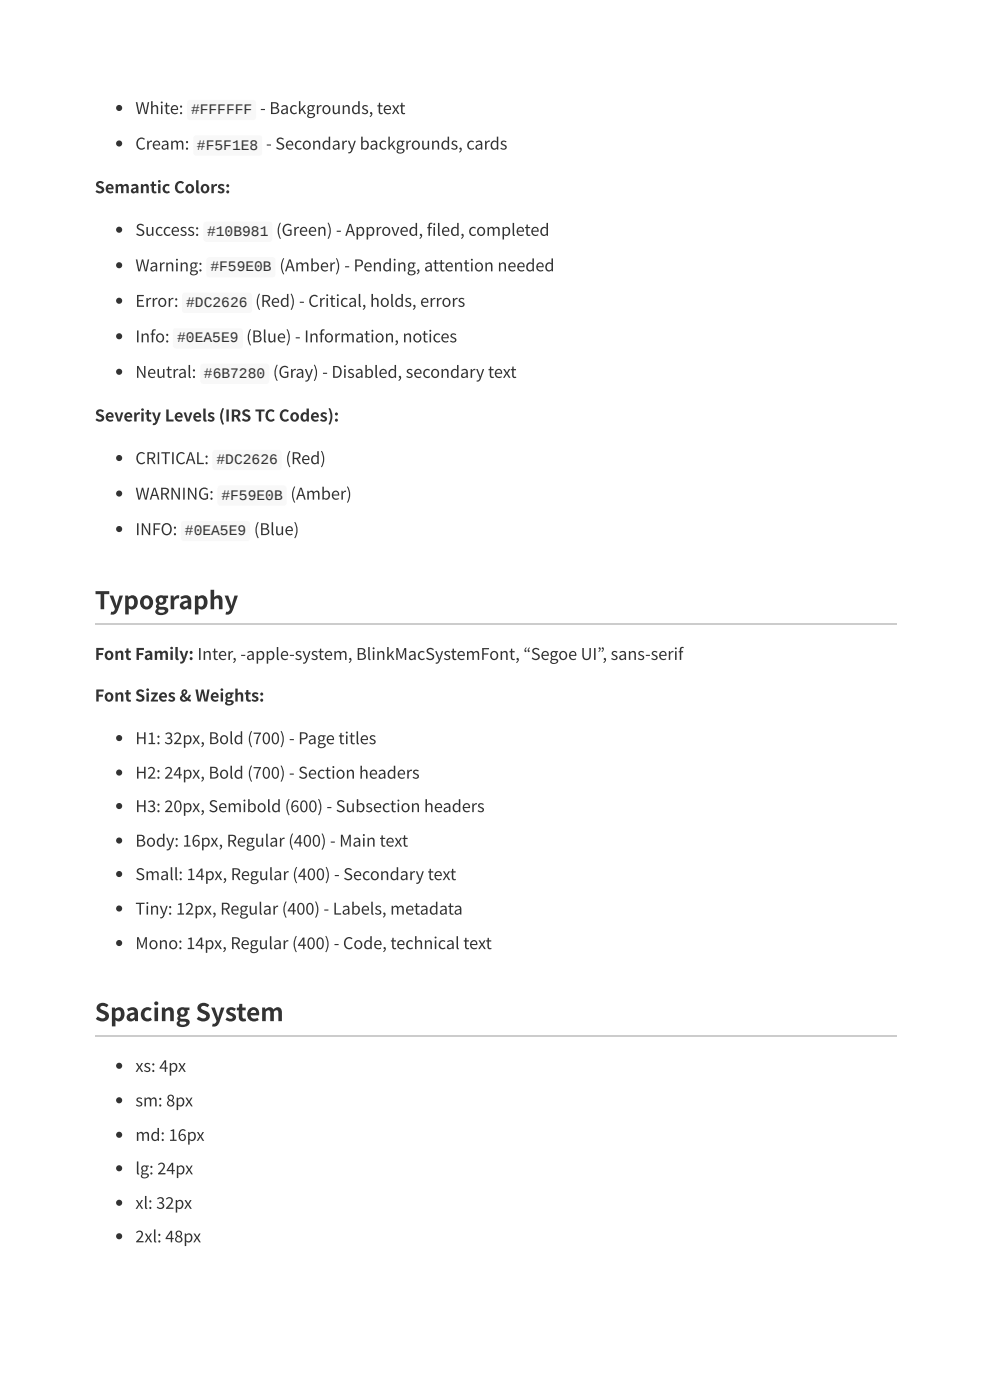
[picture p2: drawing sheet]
<svg xmlns="http://www.w3.org/2000/svg" width="210mm" height="297mm" viewBox="0 0 210 297" stroke-linecap="round" stroke-linejoin="round" font-family="sans-serif">
<defs><g id="words">
<g font-size="5.2" fill="#333">
<text x="20.1" y="129.2">Typography</text>
<text x="20.1" y="216.6">Spacing System</text>
</g>
<g font-size="3.4" fill="#333">
<text x="28.7" y="24.2">White:</text>
<text x="55.2" y="24.2">- Backgrounds, text</text>
<text x="28.7" y="31.7">Cream:</text>
<text x="56.4" y="31.7">- Secondary backgrounds, cards</text>
<text x="20.1" y="41">Semantic Colors:</text>
<text x="28.7" y="50">Success:</text>
<text x="58.6" y="50">(Green) - Approved, fi led, completed</text>
<text x="28.7" y="57.6">Warning:</text>
<text x="59.3" y="57.6">(Amber) - Pending, attention needed</text>
<text x="28.7" y="65.1">Error:</text>
<text x="54.1" y="65.1">(Red) - Critical, holds, errors</text>
<text x="28.7" y="72.6">Info:</text>
<text x="52.2" y="72.6">(Blue) - Information, notices</text>
<text x="28.7" y="80.2">Neutral:</text>
<text x="57.9" y="80.2">(Gray) - Disabled, secondary text</text>
<text x="20.1" y="89.4">Severity Levels (IRS TC Codes):</text>
<text x="28.7" y="98.5">CRITICAL:</text>
<text x="60.6" y="98.5">(Red)</text>
<text x="28.7" y="106">WARNING:</text>
<text x="61.6" y="106">(Amber)</text>
<text x="28.7" y="113.5">INFO:</text>
<text x="53.9" y="113.5">(Blue)</text>
<text x="20.1" y="140">Font Family: Inter, -apple-system, BlinkMacSystemFont, “Segoe UI”, sans-serif</text>
<text x="20.1" y="148.8">Font Sizes &amp; Weights:</text>
<text x="28.7" y="157.9">H1: 32px, Bold (700) - Page titles</text>
<text x="28.7" y="165.2">H2: 24px, Bold (700) - Section headers</text>
<text x="28.7" y="172.3">H3: 20px, Semibold (600) - Subsection headers</text>
<text x="28.7" y="179.6">Body: 16px, Regular (400) - Main text</text>
<text x="28.7" y="186.7">Small: 14px, Regular (400) - Secondary text</text>
<text x="28.7" y="194">Tiny: 12px, Regular (400) - Labels, metadata</text>
<text x="28.7" y="201.4">Mono: 14px, Regular (400) - Code, technical text</text>
<text x="28.7" y="227.4">xs: 4px</text>
<text x="28.7" y="234.7">sm: 8px</text>
<text x="28.7" y="242">md: 16px</text>
<text x="28.7" y="249.1">lg: 24px</text>
<text x="28.7" y="256.5">xl: 32px</text>
<text x="28.7" y="263.6">2xl: 48px</text>
</g>
<g font-size="3.1" fill="#333">
<text x="40.5" y="24.2">#FFFFFF</text>
<text x="41.8" y="31.7">#F5F1E8</text>
<text x="43.9" y="50">#10B981</text>
<text x="44.6" y="57.6">#F59E0B</text>
<text x="39.5" y="65.1">#DC2626</text>
<text x="37.6" y="72.6">#0EA5E9</text>
<text x="43.3" y="80.2">#6B7280</text>
<text x="45.9" y="98.5">#DC2626</text>
<text x="47" y="106">#F59E0B</text>
<text x="39.2" y="113.5">#0EA5E9</text>
</g>
</g></defs>
<path d="M20.1 132.4h170.1M20.1 219.8h170.1" fill="none" stroke="#ccc" stroke-width=".22"/>
<circle cx="25.3" cy="22.9" r=".65" fill="#333"/>
<path d="M39.9 21.4l.4-.2h13.4a.65 .65 0 0 1 .6 .6v3a.65 .65 0 0 1-.6 .7h-13.4a.65 .65 0 0 1-.6-.7v-3z" fill="#f8f8f8"/>
<circle cx="25.3" cy="30.4" r=".65" fill="#333"/>
<path d="M41.2 28.9l.4-.2h13.4a.65 .65 0 0 1 .6 .7v3a.65 .65 0 0 1-.6 .6h-13.4a.65 .65 0 0 1-.6-.6v-3z" fill="#f8f8f8"/>
<circle cx="25.3" cy="48.7" r=".65" fill="#333"/>
<path d="M43.3 47.2l.5-.2h13.3a.65 .65 0 0 1 .7 .7v3a.65 .65 0 0 1-.7 .6h-13.3a.65 .65 0 0 1-.7-.6v-3z" fill="#f8f8f8"/>
<circle cx="25.3" cy="56.3" r=".65" fill="#333"/>
<path d="M44 54.7l.4-.2h13.4a.65 .65 0 0 1 .6 .7v3a.65 .65 0 0 1-.6 .7h-13.4a.65 .65 0 0 1-.6-.7v-3z" fill="#f8f8f8"/>
<circle cx="25.3" cy="63.8" r=".65" fill="#333"/>
<path d="M38.8 62.3l.5-.2h13.5a.65 .65 0 0 1 .7 .6v3a.65 .65 0 0 1-.7 .7h-13.5a.65 .65 0 0 1-.7-.7v-3z" fill="#f8f8f8"/>
<circle cx="25.3" cy="71.3" r=".65" fill="#333"/>
<path d="M36.9 69.8l.4-.2h13.6a.65 .65 0 0 1 .6 .7v3a.65 .65 0 0 1-.6 .6h-13.6a.65 .65 0 0 1-.6-.6v-3z" fill="#f8f8f8"/>
<circle cx="25.3" cy="78.9" r=".65" fill="#333"/>
<path d="M42.7 77.3l.4-.1h13.4a.65 .65 0 0 1 .6 .6v3a.65 .65 0 0 1-.6 .7h-13.4a.65 .65 0 0 1-.6-.7v-3z" fill="#f8f8f8"/>
<circle cx="25.3" cy="97.2" r=".65" fill="#333"/>
<path d="M45.3 95.6l.4-.2h13.4a.65 .65 0 0 1 .6 .7v3a.65 .65 0 0 1-.6 .7h-13.4a.65 .65 0 0 1-.6-.7v-3z" fill="#f8f8f8"/>
<circle cx="25.3" cy="104.7" r=".65" fill="#333"/>
<path d="M46.3 103.2l.5-.2h13.3a.65 .65 0 0 1 .7 .6v3a.65 .65 0 0 1-.7 .7h-13.3a.65 .65 0 0 1-.6-.7v-3z" fill="#f8f8f8"/>
<circle cx="25.3" cy="112.2" r=".65" fill="#333"/>
<path d="M38.6 110.7l.5-.2h13.3a.65 .65 0 0 1 .6 .7v3a.65 .65 0 0 1-.6 .6h-13.3a.65 .65 0 0 1-.7-.6v-3z" fill="#f8f8f8"/>
<g fill="#333">
<circle cx="25.3" cy="156.6" r=".65"/>
<circle cx="25.3" cy="163.9" r=".65"/>
<circle cx="25.3" cy="171" r=".65"/>
<circle cx="25.3" cy="178.3" r=".65"/>
<circle cx="25.3" cy="185.4" r=".65"/>
<circle cx="25.3" cy="192.7" r=".65"/>
<circle cx="25.3" cy="200.1" r=".65"/>
<circle cx="25.3" cy="226.1" r=".65"/>
<circle cx="25.3" cy="233.4" r=".65"/>
<circle cx="25.3" cy="240.7" r=".65"/>
<circle cx="25.3" cy="247.9" r=".65"/>
<circle cx="25.3" cy="255.2" r=".65"/>
<circle cx="25.3" cy="262.3" r=".65"/>
</g>
<use href="#words"/>
</svg>
